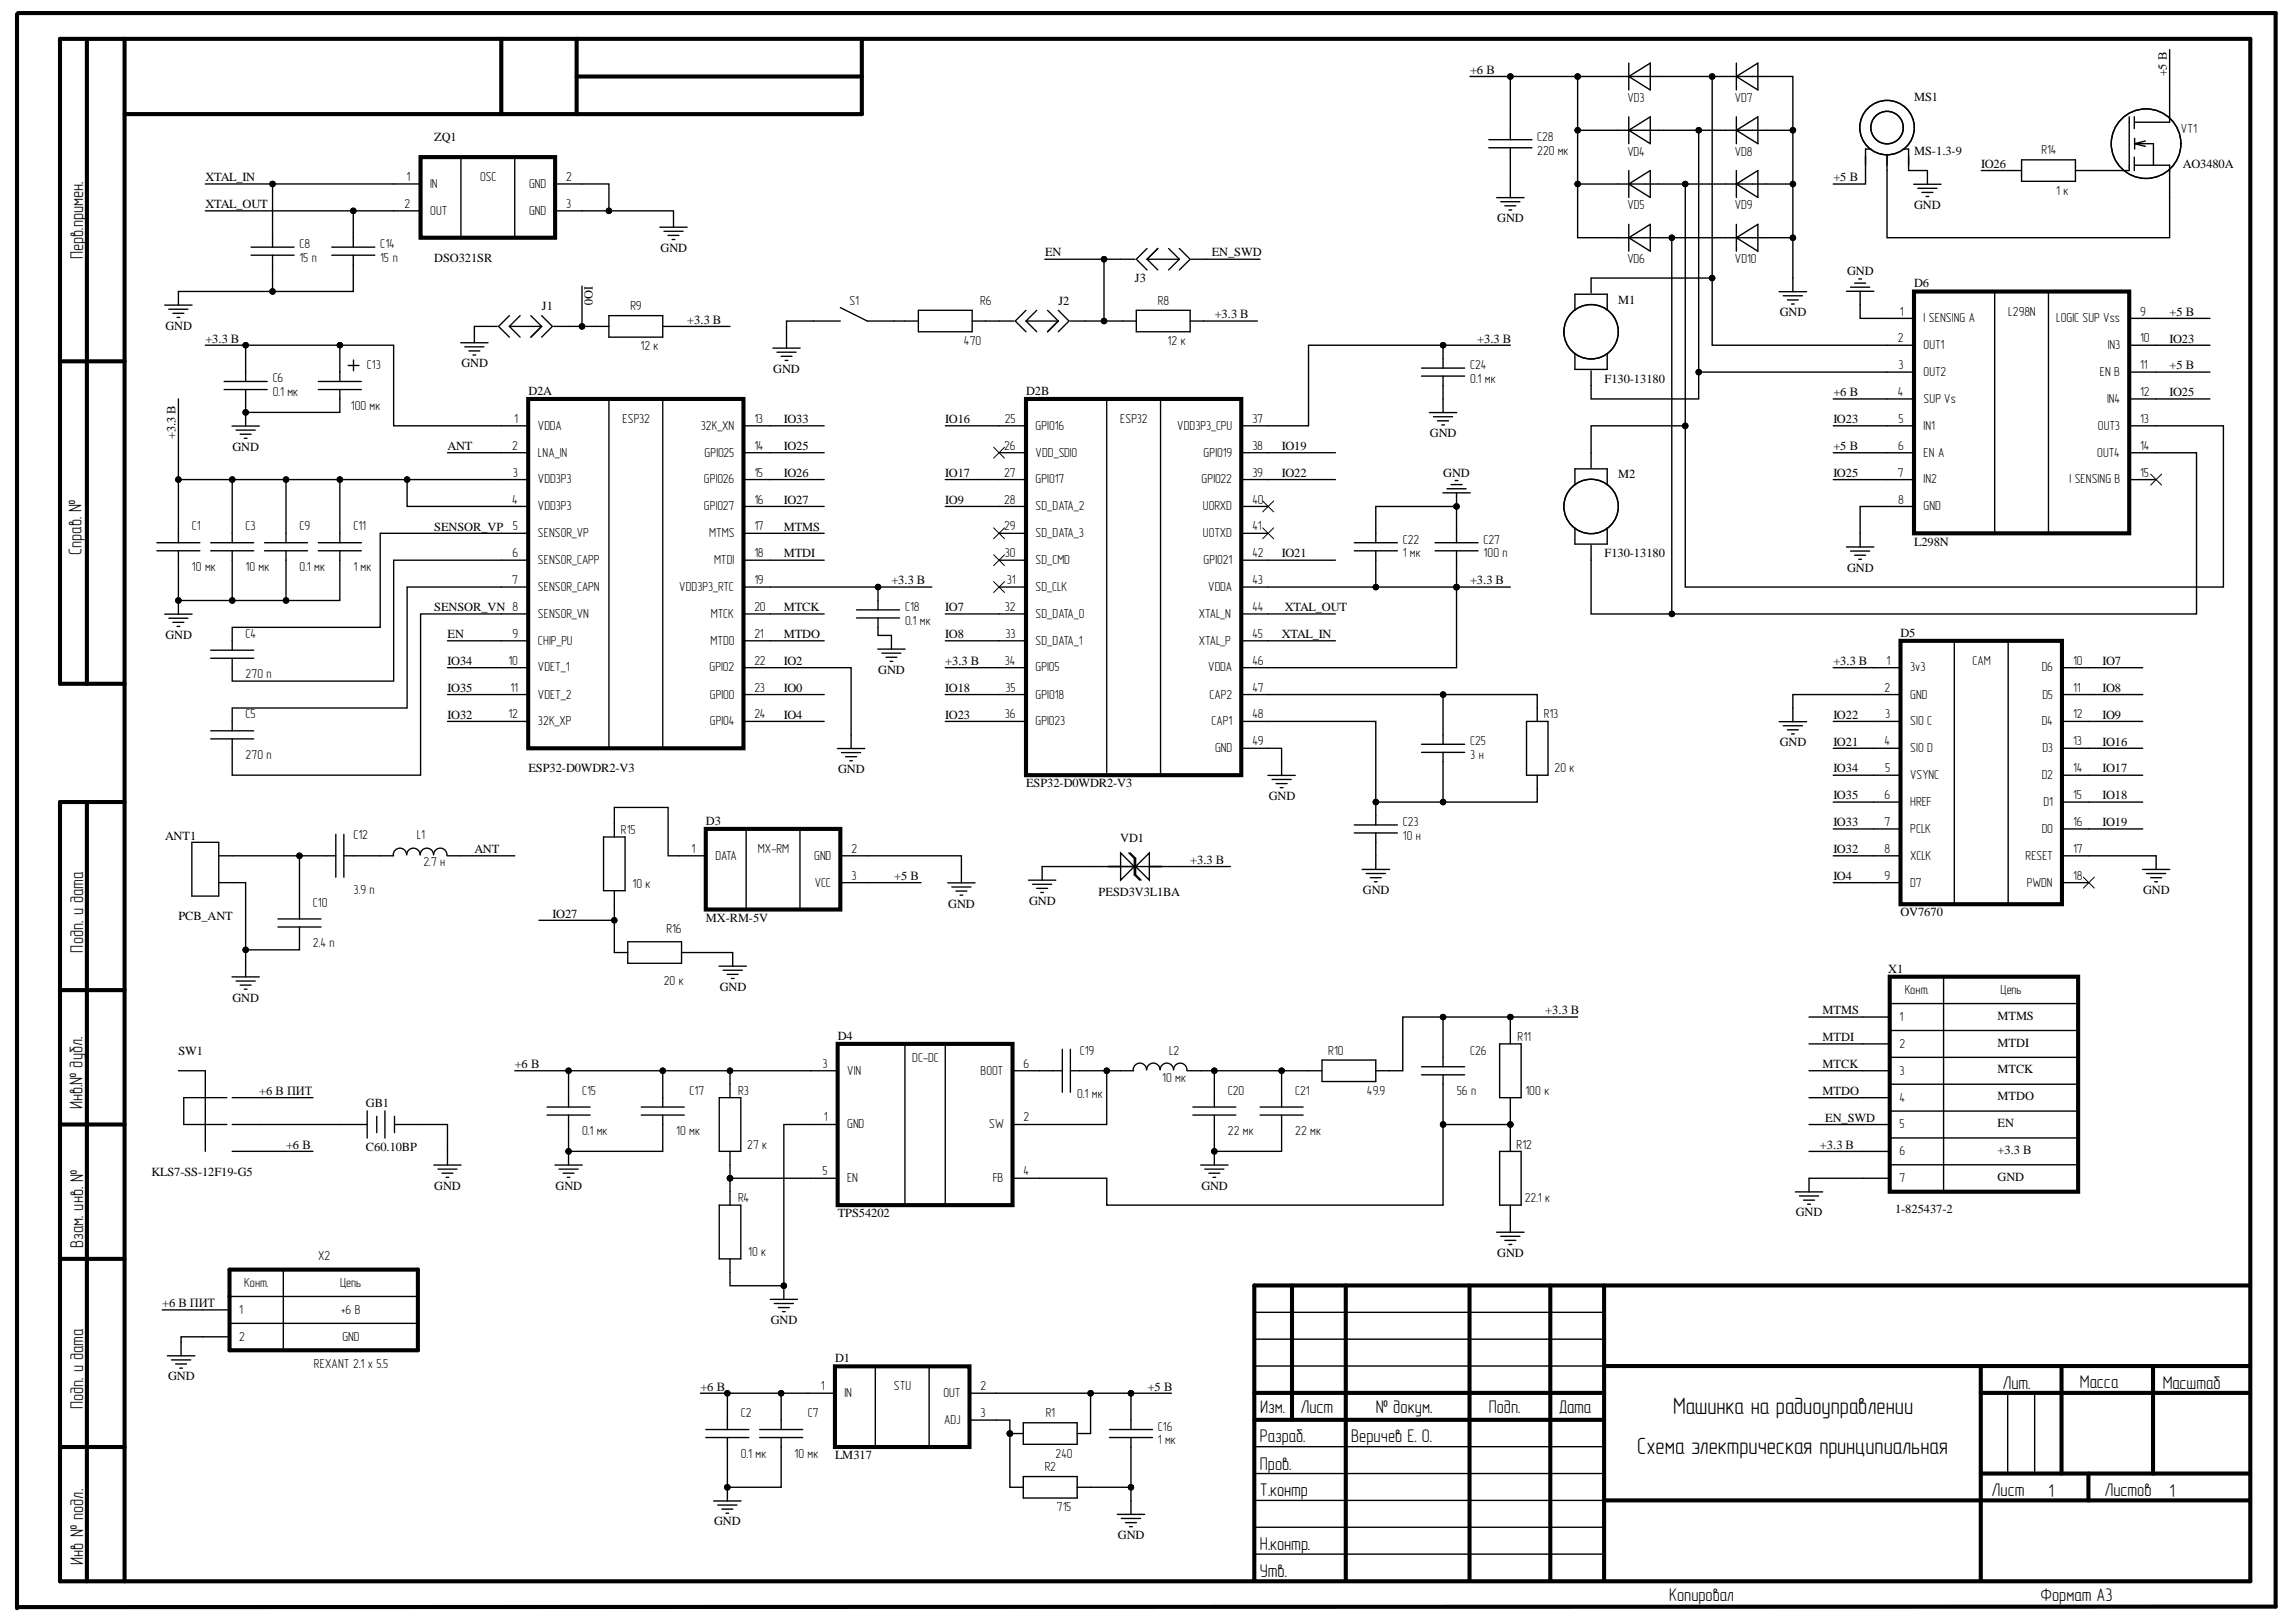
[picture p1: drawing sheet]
<svg xmlns="http://www.w3.org/2000/svg" width="297mm" height="210mm" viewBox="0 0 297 210" stroke-linecap="round" stroke-linejoin="round" font-family="sans-serif">
<defs><g id="words">
<g font-size="3">
<text x="216.5" y="182.9">Машинка на радиоуправлении</text>
<text x="211.8" y="188.2">Схема электрическая принципиальная</text>
</g>
<g font-size="2.4">
<text x="10.7" y="33.6" transform="rotate(-90 10.7 33.6)">Перв.примен.</text>
<text x="10.5" y="71.8" transform="rotate(-90 10.5 71.8)">Справ. №</text>
<text x="10.7" y="123.3" transform="rotate(-90 10.7 123.3)">Подп. и дата</text>
<text x="10.7" y="143.6" transform="rotate(-90 10.7 143.6)">Инв.№ дубл.</text>
<text x="10.7" y="161.5" transform="rotate(-90 10.7 161.5)">Взам. инв. №</text>
<text x="259.1" y="179.7">Лит.</text>
<text x="269.1" y="179.7">Масса</text>
<text x="279.8" y="179.7">Масштаб</text>
<text x="10.7" y="182.4" transform="rotate(-90 10.7 182.4)">Подп. и дата</text>
<text x="163" y="182.9">Изм.</text>
<text x="168.2" y="182.9">Лист</text>
<text x="178" y="182.9">№ докум.</text>
<text x="192.6" y="182.9">Подп.</text>
<text x="201.7" y="182.9">Дата</text>
<text x="163" y="190.2">Пров.</text>
<text x="163" y="186.7">Разраб.</text>
<text x="174.8" y="186.7">Веричев Е. О.</text>
<text x="163" y="193.6">Т.контр</text>
<text x="257.7" y="193.6">Лист</text>
<text x="265" y="193.7">1</text>
<text x="272.3" y="193.6">Листов</text>
<text x="280.7" y="193.7">1</text>
<text x="10.7" y="202.6" transform="rotate(-90 10.7 202.6)">Инв № подл.</text>
<text x="163" y="200.6">Н.контр.</text>
<text x="163" y="204.1">Утв.</text>
<text x="216" y="207.2">Копировал</text>
<text x="264" y="207.2">Формат А3</text>
</g>
<g font-size="1.7">
<text x="210.5" y="13.2">VD3</text>
<text x="224.5" y="13.2">VD7</text>
<text x="282.2" y="17.3">VT1</text>
<text x="52.6" y="23.4">1</text>
<text x="62.1" y="23.4">OSC</text>
<text x="73.2" y="23.4">2</text>
<text x="198.9" y="20">220 мк</text>
<text x="198.9" y="18.2">C28</text>
<text x="210.5" y="20.2">VD4</text>
<text x="224.5" y="20.2">VD8</text>
<text x="264.1" y="20">R14</text>
<text x="52.3" y="26.9">2</text>
<text x="55.7" y="24.3">IN</text>
<text x="55.7" y="27.8">OUT</text>
<text x="68.4" y="27.8">GND</text>
<text x="68.4" y="24.3">GND</text>
<text x="73.2" y="26.9">3</text>
<text x="210.5" y="27.1">VD5</text>
<text x="224.5" y="27.1">VD9</text>
<text x="266" y="25.2">1 к</text>
<text x="38.7" y="33.9">15 п</text>
<text x="38.7" y="32.1">C8</text>
<text x="49.2" y="33.9">15 п</text>
<text x="49.2" y="32.1">C14</text>
<text x="210.5" y="34.1">VD6</text>
<text x="224.5" y="34.1">VD10</text>
<text x="81.6" y="40.1">R9</text>
<text x="109.9" y="39.4">S1</text>
<text x="126.8" y="39.4">R6</text>
<text x="149.8" y="39.4">R8</text>
<text x="245.8" y="40.8">1</text>
<text x="248.9" y="41.7">I SENSING A</text>
<text x="259.8" y="40.8">L298N</text>
<text x="266" y="41.7">LOGIC SUP Vss</text>
<text x="276.9" y="40.8">9</text>
<text x="47.5" y="47.8">C13</text>
<text x="82.9" y="45.4">12 к</text>
<text x="124.7" y="44.7">470</text>
<text x="151.1" y="44.7">12 к</text>
<text x="190.2" y="47.8">C24</text>
<text x="245.5" y="44.3">2</text>
<text x="245.6" y="47.8">3</text>
<text x="248.9" y="45.2">OUT1</text>
<text x="272.7" y="45.2">IN3</text>
<text x="276.9" y="44.3">10</text>
<text x="276.9" y="47.8">11</text>
<text x="35.3" y="51.3">0.1 мк</text>
<text x="35.3" y="49.5">C6</text>
<text x="45.4" y="53">100 мк</text>
<text x="190.2" y="49.5">0.1 мк</text>
<text x="245.5" y="51.3">4</text>
<text x="248.9" y="48.6">OUT2</text>
<text x="248.9" y="52.1">SUP Vs</text>
<text x="271.7" y="48.6">EN B</text>
<text x="272.6" y="52.1">IN4</text>
<text x="276.9" y="51.3">12</text>
<text x="66.2" y="58.2">2</text>
<text x="66.5" y="54.7">1</text>
<text x="69.6" y="59.1">LNA_IN</text>
<text x="69.6" y="55.6">VDDA</text>
<text x="80.5" y="54.7">ESP32</text>
<text x="90.7" y="55.6">32K_XN</text>
<text x="91.2" y="59.1">GPIO25</text>
<text x="97.6" y="58.2">14</text>
<text x="97.6" y="54.7">13</text>
<text x="129.9" y="58.2">26</text>
<text x="130" y="54.7">25</text>
<text x="134" y="59.1">VDD_SDIO</text>
<text x="134" y="55.6">GPIO16</text>
<text x="144.9" y="54.7">ESP32</text>
<text x="152.3" y="55.6">VDD3P3_CPU</text>
<text x="155.7" y="59.1">GPIO19</text>
<text x="162" y="58.2">38</text>
<text x="162" y="54.7">37</text>
<text x="245.6" y="58.2">6</text>
<text x="245.6" y="54.7">5</text>
<text x="248.9" y="55.6">IN1</text>
<text x="248.9" y="59.1">EN A</text>
<text x="271.3" y="59.1">OUT4</text>
<text x="271.4" y="55.6">OUT3</text>
<text x="276.9" y="58.2">14</text>
<text x="276.9" y="54.7">13</text>
<text x="66.2" y="65.2">4</text>
<text x="66.3" y="61.7">3</text>
<text x="69.6" y="62.6">VDD3P3</text>
<text x="91.1" y="62.6">GPIO26</text>
<text x="97.6" y="61.7">15</text>
<text x="97.6" y="65.2">16</text>
<text x="129.9" y="61.7">27</text>
<text x="129.9" y="65.2">28</text>
<text x="134" y="62.6">GPIO17</text>
<text x="155.5" y="62.6">GPIO22</text>
<text x="162" y="61.7">39</text>
<text x="162" y="65.2">40</text>
<text x="245.5" y="61.7">7</text>
<text x="245.6" y="65.2">8</text>
<text x="248.9" y="62.6">IN2</text>
<text x="267.7" y="62.6">I SENSING B</text>
<text x="276.9" y="61.7">15</text>
<text x="24.8" y="68.6">C1</text>
<text x="31.8" y="68.6">C3</text>
<text x="38.7" y="68.6">C9</text>
<text x="45.7" y="68.6">C11</text>
<text x="66.3" y="68.6">5</text>
<text x="69.6" y="66.1">VDD3P3</text>
<text x="69.6" y="69.5">SENSOR_VP</text>
<text x="91.1" y="66.1">GPIO27</text>
<text x="91.8" y="69.5">MTMS</text>
<text x="97.6" y="68.6">17</text>
<text x="129.9" y="68.6">29</text>
<text x="134" y="66.1">SD_DATA_2</text>
<text x="134" y="69.5">SD_DATA_3</text>
<text x="155.6" y="66.1">U0RXD</text>
<text x="155.6" y="69.5">U0TXD</text>
<text x="162" y="68.6">41</text>
<text x="181.5" y="70.4">C22</text>
<text x="191.9" y="70.4">C27</text>
<text x="248.9" y="66.1">GND</text>
<text x="24.8" y="73.9">10 мк</text>
<text x="31.8" y="73.9">10 мк</text>
<text x="38.7" y="73.9">0.1 мк</text>
<text x="45.7" y="73.9">1 мк</text>
<text x="66.2" y="75.6">7</text>
<text x="66.3" y="72.1">6</text>
<text x="69.6" y="73">SENSOR_CAPP</text>
<text x="69.6" y="76.5">SENSOR_CAPN</text>
<text x="87.9" y="76.5">VDD3P3_RTC</text>
<text x="92.4" y="73">MTDI</text>
<text x="97.6" y="72.1">18</text>
<text x="97.6" y="75.6">19</text>
<text x="130" y="72.1">30</text>
<text x="130.2" y="75.6">31</text>
<text x="134" y="73">SD_CMD</text>
<text x="134" y="76.5">SD_CLK</text>
<text x="155.7" y="73">GPIO21</text>
<text x="156.3" y="76.5">VDDA</text>
<text x="162" y="72.1">42</text>
<text x="162" y="75.6">43</text>
<text x="181.5" y="72.1">1 мк</text>
<text x="191.9" y="72.1">100 п</text>
<text x="31.8" y="82.5">C4</text>
<text x="66.3" y="82.5">9</text>
<text x="69.6" y="80">SENSOR_VN</text>
<text x="69.6" y="83.4">CHIP_PU</text>
<text x="91.9" y="83.4">MTDO</text>
<text x="92" y="80">MTCK</text>
<text x="97.6" y="79.1">20</text>
<text x="97.6" y="82.5">21</text>
<text x="117.1" y="80.9">0.1 мк</text>
<text x="117.1" y="79.1">C18</text>
<text x="130" y="79.1">32</text>
<text x="130.1" y="82.5">33</text>
<text x="134" y="80">SD_DATA_0</text>
<text x="134" y="83.4">SD_DATA_1</text>
<text x="155.1" y="80">XTAL_N</text>
<text x="155.1" y="83.4">XTAL_P</text>
<text x="162" y="79.1">44</text>
<text x="162" y="82.5">45</text>
<text x="31.8" y="87.8">270 п</text>
<text x="65.8" y="86">10</text>
<text x="66" y="89.5">11</text>
<text x="69.6" y="86.9">VDET_1</text>
<text x="91.8" y="86.9">GPIO2</text>
<text x="97.6" y="86">22</text>
<text x="97.6" y="89.5">23</text>
<text x="130" y="86">34</text>
<text x="130.1" y="89.5">35</text>
<text x="134" y="86.9">GPIO5</text>
<text x="156.3" y="86.9">VDDA</text>
<text x="162" y="86">46</text>
<text x="162" y="89.5">47</text>
<text x="243.8" y="89.5">2</text>
<text x="244" y="86">1</text>
<text x="247.1" y="86.9">3v3</text>
<text x="255.2" y="86">CAM</text>
<text x="264.1" y="86.9">D6</text>
<text x="268.2" y="86">10</text>
<text x="268.2" y="89.5">11</text>
<text x="31.8" y="93">C5</text>
<text x="65.8" y="93">12</text>
<text x="69.6" y="90.4">VDET_2</text>
<text x="69.6" y="93.9">32K_XP</text>
<text x="91.8" y="90.4">GPIO0</text>
<text x="91.8" y="93.9">GPIO4</text>
<text x="97.6" y="93">24</text>
<text x="130" y="93">36</text>
<text x="134" y="90.4">GPIO18</text>
<text x="134" y="93.9">GPIO23</text>
<text x="156.5" y="90.4">CAP2</text>
<text x="156.7" y="93.9">CAP1</text>
<text x="162" y="93">48</text>
<text x="199.7" y="93">R13</text>
<text x="243.9" y="93">3</text>
<text x="247.1" y="90.4">GND</text>
<text x="247.1" y="93.9">SIO C</text>
<text x="264.1" y="93.9">D4</text>
<text x="264.2" y="90.4">D5</text>
<text x="268.2" y="93">12</text>
<text x="31.8" y="98.2">270 п</text>
<text x="157.2" y="97.3">GND</text>
<text x="162" y="96.4">49</text>
<text x="190.2" y="98.2">3 н</text>
<text x="190.2" y="96.4">C25</text>
<text x="201.1" y="100">20 к</text>
<text x="243.8" y="96.4">4</text>
<text x="243.9" y="100">5</text>
<text x="247.1" y="97.3">SIO D</text>
<text x="247.1" y="100.8">VSYNC</text>
<text x="264.1" y="100.8">D2</text>
<text x="264.2" y="97.3">D3</text>
<text x="268.2" y="100">14</text>
<text x="268.2" y="96.4">13</text>
<text x="80.3" y="107.9">R15</text>
<text x="181.5" y="106.9">C23</text>
<text x="243.8" y="103.4">6</text>
<text x="243.8" y="106.9">7</text>
<text x="247.1" y="104.3">HREF</text>
<text x="247.1" y="107.8">PCLK</text>
<text x="264.1" y="107.8">D0</text>
<text x="264.4" y="104.3">D1</text>
<text x="268.2" y="103.4">15</text>
<text x="268.2" y="106.9">16</text>
<text x="45.7" y="108.6">C12</text>
<text x="53.9" y="108.6">L1</text>
<text x="54.8" y="112.1">2.7 н</text>
<text x="89.5" y="110.4">1</text>
<text x="92.6" y="111.2">DATA</text>
<text x="98.1" y="110.4">MX-RM</text>
<text x="105.3" y="111.2">GND</text>
<text x="110.2" y="113.9">3</text>
<text x="110.2" y="110.4">2</text>
<text x="181.5" y="108.7">10 н</text>
<text x="243.8" y="110.4">8</text>
<text x="243.8" y="113.9">9</text>
<text x="247.1" y="111.2">XCLK</text>
<text x="262.1" y="111.2">RESET</text>
<text x="268.2" y="110.4">17</text>
<text x="268.2" y="113.9">18</text>
<text x="40.5" y="117.3">C10</text>
<text x="45.7" y="115.6">3.9 п</text>
<text x="81.8" y="114.9">10 к</text>
<text x="105.4" y="114.7">VCC</text>
<text x="247.1" y="114.7">D7</text>
<text x="262.2" y="114.7">PWDN</text>
<text x="40.5" y="122.6">2.4 п</text>
<text x="86.2" y="120.8">R16</text>
<text x="85.9" y="127.4">20 к</text>
<text x="246.4" y="128.6">Конт.</text>
<text x="258.8" y="128.6">Цепь</text>
<text x="118" y="137.4">DC-DC</text>
<text x="139.7" y="136.5">C19</text>
<text x="151.3" y="136.5">L2</text>
<text x="171.8" y="136.5">R10</text>
<text x="190.2" y="136.5">C26</text>
<text x="196.3" y="134.7">R11</text>
<text x="245.7" y="135.6">2</text>
<text x="245.7" y="132.1">1</text>
<text x="75.3" y="141.7">C15</text>
<text x="89.2" y="141.7">C17</text>
<text x="95.5" y="141.7">R3</text>
<text x="106.4" y="138.2">3</text>
<text x="109.6" y="139.1">VIN</text>
<text x="126.9" y="139.1">BOOT</text>
<text x="132.4" y="138.2">6</text>
<text x="139.3" y="142">0.1 мк</text>
<text x="150.3" y="140">10 мк</text>
<text x="158.8" y="141.7">C20</text>
<text x="167.6" y="141.7">C21</text>
<text x="176.8" y="141.7">49.9</text>
<text x="188.5" y="141.7">56 п</text>
<text x="197.3" y="141.7">100 к</text>
<text x="245.7" y="139.1">3</text>
<text x="245.7" y="142.5">4</text>
<text x="75.3" y="146.9">0.1 мк</text>
<text x="87.5" y="146.9">10 мк</text>
<text x="96.7" y="148.6">27 к</text>
<text x="106.6" y="145.1">1</text>
<text x="109.6" y="146">GND</text>
<text x="128" y="146">SW</text>
<text x="132.4" y="145.1">2</text>
<text x="158.8" y="146.9">22 мк</text>
<text x="167.6" y="146.9">22 мк</text>
<text x="196.2" y="148.6">R12</text>
<text x="245.7" y="146">5</text>
<text x="245.7" y="149.5">6</text>
<text x="95.5" y="155.6">R4</text>
<text x="106.4" y="152.1">5</text>
<text x="109.6" y="153">EN</text>
<text x="128.4" y="153">FB</text>
<text x="132.4" y="152.1">4</text>
<text x="197.3" y="155.6">22.1 к</text>
<text x="245.7" y="153">7</text>
<text x="31.6" y="166.6">Конт.</text>
<text x="41.2" y="163.1">X2</text>
<text x="44" y="166.6">Цепь</text>
<text x="96.8" y="162.6">10 к</text>
<text x="30.9" y="173.5">2</text>
<text x="30.9" y="170">1</text>
<text x="44.1" y="170">+6 В</text>
<text x="44.3" y="173.5">GND</text>
<text x="40.6" y="177">REXANT 2.1 х 5.5</text>
<text x="106.2" y="179.9">1</text>
<text x="115.7" y="179.9">STU</text>
<text x="126.9" y="179.9">2</text>
<text x="95.9" y="183.4">C2</text>
<text x="104.5" y="183.4">C7</text>
<text x="109.3" y="180.8">IN</text>
<text x="122" y="180.8">OUT</text>
<text x="122.1" y="184.3">ADJ</text>
<text x="126.9" y="183.4">3</text>
<text x="135.3" y="183.4">R1</text>
<text x="149.8" y="185.1">C16</text>
<text x="95.9" y="188.7">0.1 мк</text>
<text x="102.8" y="188.7">10 мк</text>
<text x="135.2" y="190.3">R2</text>
<text x="136.6" y="188.7">240</text>
<text x="149.8" y="186.9">1 мк</text>
<text x="136.7" y="195.6">715</text>
</g>
<g font-size="1.6">
<text x="190.2" y="9.6">+6 В</text>
<text x="280.3" y="9.9" transform="rotate(-90 280.3 9.9)">+5 В</text>
<text x="247.6" y="13">MS1</text>
<text x="26.6" y="23.5">XTAL_IN</text>
<text x="56.2" y="18.2">ZQ1</text>
<text x="237.2" y="23.5">+5 В</text>
<text x="247.6" y="20">MS-1.3-9</text>
<text x="256.3" y="21.7">IO26</text>
<text x="282.4" y="21.7">AO3480A</text>
<text x="26.6" y="26.9">XTAL_OUT</text>
<text x="193.7" y="28.7">GND</text>
<text x="247.6" y="27">GND</text>
<text x="56.2" y="33.9">DSO321SR</text>
<text x="85.5" y="32.6">GND</text>
<text x="135.2" y="33.2">EN</text>
<text x="156.8" y="33.2">EN_SWD</text>
<text x="239" y="35.5">GND</text>
<text x="70.1" y="40.2">J1</text>
<text x="75.6" y="37" transform="rotate(90 75.6 37)">IO0</text>
<text x="88.9" y="41.9">+3.3 В</text>
<text x="136.9" y="39.4">J2</text>
<text x="146.8" y="36.5">J3</text>
<text x="157.2" y="41.2">+3.3 В</text>
<text x="209.4" y="39.3">M1</text>
<text x="230.3" y="40.9">GND</text>
<text x="247.6" y="37.2">D6</text>
<text x="280.7" y="40.8">+5 В</text>
<text x="21.4" y="42.6">GND</text>
<text x="26.6" y="44.3">+3.3 В</text>
<text x="59.7" y="47.6">GND</text>
<text x="191.1" y="44.3">+3.3 В</text>
<text x="280.7" y="47.8">+5 В</text>
<text x="280.7" y="44.3">IO23</text>
<text x="68.4" y="51.1">D2A</text>
<text x="100" y="48.2">GND</text>
<text x="132.7" y="51.1">D2B</text>
<text x="207.6" y="49.5">F130-13180</text>
<text x="237.2" y="51.3">+6 В</text>
<text x="280.7" y="51.3">IO25</text>
<text x="22.7" y="56.8" transform="rotate(-90 22.7 56.8)">+3.3 В</text>
<text x="30.1" y="58.3">GND</text>
<text x="57.9" y="58.2">ANT</text>
<text x="101.4" y="54.7">IO33</text>
<text x="101.4" y="58.2">IO25</text>
<text x="122.3" y="54.7">IO16</text>
<text x="165.8" y="58.2">IO19</text>
<text x="185" y="56.6">GND</text>
<text x="237.2" y="58.2">+5 В</text>
<text x="237.2" y="54.7">IO23</text>
<text x="101.4" y="65.2">IO27</text>
<text x="101.4" y="61.7">IO26</text>
<text x="122.3" y="61.7">IO17</text>
<text x="122.3" y="65.2">IO9</text>
<text x="165.8" y="61.7">IO22</text>
<text x="186.7" y="61.7">GND</text>
<text x="209.4" y="61.9">M2</text>
<text x="237.2" y="61.7">IO25</text>
<text x="56.2" y="68.7">SENSOR_VP</text>
<text x="101.4" y="68.7">MTMS</text>
<text x="247.6" y="70.6">L298N</text>
<text x="101.4" y="72.1">MTDI</text>
<text x="115.3" y="75.6">+3.3 В</text>
<text x="165.8" y="72.1">IO21</text>
<text x="190.2" y="75.6">+3.3 В</text>
<text x="207.6" y="72.1">F130-13180</text>
<text x="239" y="74">GND</text>
<text x="21.4" y="82.7">GND</text>
<text x="56.2" y="79.1">SENSOR_VN 8</text>
<text x="57.9" y="82.6">EN</text>
<text x="101.4" y="79.1">MTCK</text>
<text x="101.4" y="82.6">MTDO</text>
<text x="122.3" y="82.6">IO8</text>
<text x="122.3" y="79.1">IO7</text>
<text x="165.8" y="82.6">XTAL_IN</text>
<text x="166.2" y="79.1">XTAL_OUT</text>
<text x="245.9" y="82.4">D5</text>
<text x="57.9" y="86">IO34</text>
<text x="57.9" y="89.5">IO35</text>
<text x="101.4" y="86">IO2</text>
<text x="101.4" y="89.5">IO0</text>
<text x="113.6" y="87.2">GND</text>
<text x="122.3" y="86">+3.3 В</text>
<text x="122.3" y="89.5">IO18</text>
<text x="237.2" y="86">+3.3 В</text>
<text x="272" y="86">IO7</text>
<text x="272" y="89.5">IO8</text>
<text x="57.9" y="93">IO32</text>
<text x="101.4" y="93">IO4</text>
<text x="122.3" y="93">IO23</text>
<text x="237.2" y="93">IO22</text>
<text x="272" y="93">IO9</text>
<text x="68.4" y="100">ESP32-D0WDR2-V3</text>
<text x="108.4" y="100">GND</text>
<text x="132.7" y="101.9">ESP32-D0WDR2-V3</text>
<text x="230.3" y="96.6">GND</text>
<text x="237.2" y="96.5">IO21</text>
<text x="237.2" y="100">IO34</text>
<text x="272" y="100">IO17</text>
<text x="272" y="96.5">IO16</text>
<text x="91.3" y="106.8">D3</text>
<text x="164.1" y="103.5">GND</text>
<text x="237.2" y="103.4">IO35</text>
<text x="237.2" y="106.9">IO33</text>
<text x="272" y="106.9">IO19</text>
<text x="272" y="103.4">IO18</text>
<text x="21.4" y="108.7">ANT1</text>
<text x="61.4" y="110.4">ANT</text>
<text x="115.7" y="113.9">+5 В</text>
<text x="144.9" y="109">VD1</text>
<text x="154" y="111.8">+3.3 В</text>
<text x="237.2" y="110.4">IO32</text>
<text x="237.2" y="113.9">IO4</text>
<text x="23.1" y="119.1">PCB_ANT</text>
<text x="71.5" y="118.8">IO27</text>
<text x="91.3" y="119.3">MX-RM-5V</text>
<text x="122.7" y="117.4">GND</text>
<text x="133.1" y="117.1">GND</text>
<text x="142.1" y="116">PESD3V3L1BA</text>
<text x="176.3" y="115.7">GND</text>
<text x="245.9" y="118.6">OV7670</text>
<text x="277.3" y="115.7">GND</text>
<text x="244.3" y="125.9">X1</text>
<text x="30.1" y="129.6">GND</text>
<text x="93.1" y="128.2">GND</text>
<text x="199.9" y="131.3">+3.3 В</text>
<text x="235.8" y="131.3">MTMS</text>
<text x="258.4" y="131.9">MTMS</text>
<text x="23.1" y="136.5">SW1</text>
<text x="108.4" y="134.6">D4</text>
<text x="235.8" y="134.7">MTDI</text>
<text x="258.4" y="135.4">MTDI</text>
<text x="33.5" y="141.7">+6 В ПИТ</text>
<text x="47.3" y="143.2">GB1</text>
<text x="66.6" y="138.2">+6 В</text>
<text x="235.8" y="138.2">MTCK</text>
<text x="235.8" y="141.7">MTDO</text>
<text x="258.4" y="142.4">MTDO</text>
<text x="258.4" y="138.9">MTCK</text>
<text x="37" y="148.6">+6 В</text>
<text x="47.3" y="148.9">C60.10BP</text>
<text x="235.5" y="148.6">+3.3 В</text>
<text x="236.1" y="145.2">EN_SWD</text>
<text x="258.4" y="149.4">+3.3 В</text>
<text x="258.4" y="145.8">EN</text>
<text x="19.6" y="152.1">KLS7-SS-12F19-G5</text>
<text x="56.2" y="154">GND</text>
<text x="71.9" y="154">GND</text>
<text x="155.4" y="154">GND</text>
<text x="258.4" y="152.8">GND</text>
<text x="108.4" y="157.6">TPS54202</text>
<text x="232.3" y="157.4">GND</text>
<text x="245.2" y="157">1-825437-2</text>
<text x="193.7" y="162.6">GND</text>
<text x="21" y="169.2">+6 В ПИТ</text>
<text x="99.7" y="171.3">GND</text>
<text x="21.7" y="178.6">GND</text>
<text x="90.6" y="179.9">+6 В</text>
<text x="108" y="176.3">D1</text>
<text x="148.5" y="179.9">+5 В</text>
<text x="108" y="188.8">LM317</text>
<text x="92.4" y="197.4">GND</text>
<text x="144.6" y="199.1">GND</text>
</g>
</g></defs>
<g fill="none" stroke="#000" stroke-width=".53">
<path d="M2.2 1.8v206.3M2.3 1.7h292.1v206.2l-292.1 .1M11.2 5v83.5M16.1 5v199.6M64.9 5v9.8M74.6 5v9.8M74.6 9.9h36.9M111.5 5v9.8h-95.4M54.4 20.3h17.4v10.5h-17.4zM7.8 46.8h8.3M68.3 51.6h27.9v45.2h-27.9zM132.7 51.6h27.9v48.7h-27.9z"/>
<path d="M16.1 88.5h-8.3v-83.5h283.3v199.6h-283.3v-100.8h8.3M11.2 103.8v100.8M7.8 128.1h8.3M7.8 145.5h8.3M7.8 162.9h8.3M167.1 166.4v17.3M174.1 166.4v38.2M190.1 166.4v38.2M200.6 166.4v38.2M207.5 166.4v38.2M207.5 176.8h83.6M256.3 176.8v27.8"/>
<path d="M266.7 176.8v13.9M278.5 176.8v13.9M291.1 166.4h-128.8v38.2M7.8 187.3h8.3M162.3 183.7h45.2M162.3 180.3h45.2M207.5 194.2h83.6M256.3 190.7h34.8M256.3 180.3h34.8M270.2 190.7v3.5"/>
</g>
<g fill="none" stroke="#000" stroke-width=".18">
<path d="M21.3 39.5h3.5M23.1 37.7v1.8M32.5 32h5.5M32.5 33h5.5M35.3 30.8v1.2M35.3 33v1.2M42.9 32h5.6M42.9 33h5.6M45.7 30.8v1.2M45.7 33v1.2M50.9 27.3h3.5M50.9 23.8h3.5"/>
<path d="M59.6 20.3v10.5M66.6 20.3v10.5M71.8 27.3h3.5M71.8 23.8h3.5M21.8 40h2.5M22.4 40.5h1.4M22.9 41.1h.4M29 49.4h5.6M29 50.4h5.6M30 55.1h3.5M30.5 55.7h2.5M31.1 56.2h1.4"/>
<path d="M31.6 56.7h.4M31.8 48.2v1.2M31.8 50.4v1.2M31.8 53.4v1.7M64.9 58.6h3.4M64.9 55.1h3.4M183.9 47.6h5.6M183.9 48.7h5.6M184.9 53.4h3.6M185.5 53.9h2.4M186 54.5h1.4M186.5 55h.4"/>
<path d="M186.7 46.4v1.2M186.7 48.7v1.2M186.7 51.6v1.8M20.3 70.2h5.6M20.3 71.3h5.6M21.3 79.5h3.5M23.1 69v1.2M23.1 71.3v1.2M23.1 77.7v1.8M27.3 70.2h5.5M27.3 71.3h5.5M30 69v1.2"/>
<path d="M30 71.3v1.2M34.2 70.2h5.6M34.2 71.3h5.6M37 69v1.2M37 71.3v1.2M41.2 70.2h5.5M41.2 71.3h5.5M44 69v1.2M44 71.3v1.2M64.9 62.1h3.4M64.9 65.5h3.4M64.9 69h3.4"/>
<path d="M64.9 72.5h3.4M64.9 76h3.4M64.9 79.4h3.4M21.8 80h2.5M22.4 80.5h1.4M22.9 81.1h.4M27.3 84.1h5.5M27.3 85.2h5.5M30 82.9v1.2M64.9 82.9h3.4M162.3 176.8h45.2M162.3 173.3h45.2"/>
<path d="M162.3 169.8h45.2M162.3 197.6h45.2M162.3 194.2h45.2M162.3 190.7h45.2M162.3 187.2h45.2M259.7 180.3v10.4M263.2 180.3v10.4M162.3 201.1h45.2"/>
</g>
<g fill="none" stroke="#000" stroke-width=".17">
<path d="M85.4 29.4h3.5M85.9 29.9h2.5M86.4 30.5h1.4M87 31h.3M87.1 27.6v1.8M78.8 51.6v45.2M85.7 51.6v45.2M96.2 58.6h3.5M96.2 55.1h3.5M129.3 58.6h3.4M129.3 55.1h3.4M143.2 51.6v48.7"/>
<path d="M150.1 51.6v48.7M160.6 58.6h3.5M160.6 55.1h3.5M96.2 62.1h3.5M96.2 65.5h3.5M96.2 69h3.5M96.2 72.5h3.5M96.2 76h3.5M96.2 79.5h3.5M110.8 78.9h5.6M110.8 80h5.6M113.6 77.7v1.2"/>
<path d="M113.6 80v1.2M129.3 62.1h3.4M129.3 65.5h3.4M129.3 69h3.4M129.3 72.5h3.4M129.3 76h3.4M129.3 79.5h3.4M160.6 62.1h3.5M160.6 65.5h3.5M160.6 69h3.5M160.6 72.5h3.5M160.6 76h3.5"/>
<path d="M160.6 79.5h3.5M27.3 94.6h5.5M27.3 95.6h5.5M30 85.2v1.2M30 93.4v1.2M30 95.6v1.2M64.9 86.4h3.4M64.9 89.9h3.4M64.9 93.4h3.4M96.2 86.4h3.5M96.2 89.9h3.5M96.2 93.4h3.5"/>
<path d="M96.2 82.9h3.5M113.6 84h3.5M114.1 84.5h2.5M114.6 85.1h1.4M115.2 85.6h.3M115.3 82.2v1.8M129.3 86.4h3.4M129.3 89.9h3.4M129.3 93.4h3.4M129.3 82.9h3.4M160.6 86.4h3.5M160.6 89.9h3.5"/>
<path d="M160.6 93.4h3.5M160.6 82.9h3.5M160.6 96.8h3.5M165.8 98.6v1.7M24.8 109h3.5v7h-3.5zM28.3 110.7h1.7M28.3 114.2h1.7M36 118.9h5.5M36 120h5.5M38.7 117.7v1.2M38.7 120v1.2M42.2 110.7h1.2"/>
<path d="M43.4 108v5.5M44.5 110.7h1.2M44.5 108v5.5M49.2 110.7h1.7M52.6 110.6a.86 .86 0 0 0-.9-.8 .86 .86 0 0 0-.8 .9M52.6 110.6a.87 .87 0 0 1 .9-.8 .87 .87 0 0 1 .8 .8M54.4 110.6a.87 .87 0 0 1 .8-.8 .87 .87 0 0 1 .9 .8 .87 .87 0 0 1 .9-.8 .87 .87 0 0 1 .8 .9M57.9 110.7h1.7M141.4 112.1h3.6M146.7 112.1h3.6M164 100.3h3.6M164.6 100.9h2.4"/>
<path d="M165.1 101.4h1.4M165.6 101.9h.4M30 126.4h3.6M30.5 127h2.5M31.1 127.5h1.4M31.6 128h.4M31.8 124.7v1.7"/>
</g>
<g fill="#000">
<circle cx="31.8" cy="53.4" r=".35"/>
<circle cx="23.1" cy="77.7" r=".35"/>
</g>
<g fill="none" stroke="#000" stroke-width=".13">
<circle cx="31.8" cy="53.4" r=".35"/>
<circle cx="23.1" cy="77.7" r=".35"/>
</g>
<path d="M145 110.4l1.7 1.7-1.7 1.8z" fill="#fff"/>
<path d="M143.4 112.1h3.5M145 110.4l1.7 1.7-1.7 1.8zM146 110.4l.7 .7v2.1l.8 .7M148.7 112.1h3.5" fill="none" stroke="#000" stroke-width=".17"/>
<path d="M146.9 112.1l1.8-1.7v3.5z" fill="#fff"/>
<g fill="none" stroke="#000" stroke-width=".17">
<path d="M75.3 23.8h3.5v3.5h8.3v.3M108.7 39.8l3.5 1.7h6.6M135.2 33.5h7.6M146.8 33.5h-4v8M148.4 33.5h4.2M148.4 33.5l1.4 1.4M148.4 32.2l-1.4 1.3 1.4 1.4M149.8 32.2l-1.4 1.3M151.2 32.2l1.4 1.3M152.6 32.2l1.4 1.3-1.4 1.4M152.6 33.5l-1.4 1.4M154.1 33.5h8.9"/>
<path d="M85.7 42.2h8.7M99.7 58.6h6.9M99.7 55.1h6.9M100 45h3.5M100.5 45.6h2.5M101 46.1h1.5M101.6 46.6h.3M108.7 41.5h-6.9v3.5M118.8 40.2h7v2.7h-7zM122.3 55.1h7M125.8 41.5h5.4M132.7 41.5h4.2"/>
<path d="M132.7 40.2l-1.4 1.3 1.4 1.4M132.7 41.5l1.4 1.4M134.1 40.2l-1.4 1.3M135.5 40.2l1.4 1.3M136.9 41.5l-1.4 1.4M136.9 40.2l1.4 1.3-1.4 1.4M138.5 41.5h8.5M147 40.2h7v2.7h-7zM154 41.5h8.7M164.1 58.6h8.7M64.9 79.5h-10.5v20.8h-24.4v-3.5M64.9 76h-12.2v15.6h-22.7v1.8"/>
<path d="M64.9 72.5h-14v15.6h-20.9v-1.7M99.7 76h20.9M99.7 79.5h6.9M99.7 72.5h6.9M99.7 69h6.9M99.7 65.5h6.9M99.7 62.1h6.9M113.6 76v1.7M122.3 79.5h7M122.3 65.5h7M122.3 62.1h7M164.1 79.5h8.7"/>
<path d="M164.1 72.5h8.7M164.1 62.1h8.7M57.9 93.4h7M57.9 89.9h7M57.9 86.4h7M99.7 86.4h10.4v10.5M99.7 93.4h6.9M99.7 89.9h6.9M99.7 82.9h6.9M108.3 96.9h3.6M108.9 97.4h2.4M109.4 97.9h1.4"/>
<path d="M109.9 98.5h.4M113.6 81.2v1h1.7M122.3 93.4h7M122.3 89.9h7M122.3 86.4h7M122.3 82.9h7M164.1 96.8h1.7v1.8M164.1 82.9h8.7M30 114.2h1.8v10.5M30 110.7h12.2M38.7 110.7v7M45.7 110.7h3.5"/>
<path d="M59.6 110.7h7M78.1 108.3h2.8v7h-2.8zM79.5 115.3v3.8h-9.8M79.5 108.3v-3.8h6.9v6.2h4.9M79.5 119.1v4.2h1.7M96.5 107.3v10.4M103.5 107.3v10.4M108.7 110.7h15.7v3.6M108.7 114.2h10.5M122.6 114.3h3.5M123.1 114.8h2.5M123.7 115.3h1.4"/>
<path d="M124.2 115.8h.4M133.1 113.9h3.5M133.6 114.4h2.5M134.1 115h1.4M134.6 115.5h.4M141.4 112.1h-6.6v1.8M143.4 112.1h6.9M146.2 110.4l.7 .7v2.1l.7 .7M146.9 112.1l1.8-1.7v3.5zM152.2 112.1h7M23.1 138.6h3.5v10.4M38.7 121.2v1.7h-6.9"/>
<path d="M66.6 138.6h7M81.2 121.9h7v2.8h-7zM85.7 138.6v4.7M88.2 123.3h6.6v1.7M93 125h3.6M93.6 125.6h2.4M94.1 126.1h1.4M94.4 138.6v3.4M94.6 126.6h.4M108.4 138.6h-34.8v4.7M117.1 135.1v20.9M122.3 135.1v20.9"/>
<path d="M131 138.6h6.4M137.4 135.8v5.5M138.5 138.6h4.7v6.9h-12.2M138.5 135.8v5.5M143.2 138.6h3.5M148.3 138.4a.86 .86 0 0 0-.9-.8 .86 .86 0 0 0-.8 .9M148.3 138.4a.87 .87 0 0 1 .9-.8 .87 .87 0 0 1 .9 .8 .87 .87 0 0 1 .8-.8 .87 .87 0 0 1 .9 .8 .87 .87 0 0 1 .9-.8 .87 .87 0 0 1 .8 1M153.6 138.6h17.4M157.1 138.6v4.7M165.8 138.6v4.7M171 137.2v2.8M29.3 142h-5.5v3.5h5.5"/>
<path d="M30 145.5h17.5M30 142h10.5M30 149h10.5M47.5 143.8v3.5M48.7 144.5v2.1M49.8 143.8v3.5M51 145.5h6.9v5.3M51 144.5v2.1M56.1 150.8h3.6M56.7 151.3h2.4M57.2 151.8h1.4M57.7 152.4h.4"/>
<path d="M70.8 143.3h5.5M70.8 144.3h5.5M71.8 150.8h3.5M72.3 151.3h2.5M72.9 151.8h1.4M73.4 152.4h.3M73.6 144.3v4.7h12.1v-4.7M73.6 149v1.8M83 143.3h5.5M83 144.3h5.5M93 142h2.8v7h-2.8zM93 156h2.8v6.9h-2.8z"/>
<path d="M94.4 152.5h14M94.4 149v7M108.4 145.5h-7v20.9h-7v-3.5M131 152.5h3.5M154.3 143.3h5.6M154.3 144.3h5.6M155.3 150.8h3.6M155.9 151.3h2.4M156.4 151.8h1.4M156.9 152.4h.4M157.1 144.3v4.7h8.7v-4.7M157.1 149v1.8"/>
<path d="M163 143.3h5.6M163 144.3h5.6M21 169.5h8.7M29.7 167.8h24.4M29.7 171.3h24.4M99.6 168.2h3.6M100.2 168.7h2.4M100.7 169.2h1.4M101.2 169.7h.4M101.4 166.4v1.8"/>
</g>
<g fill="none" stroke="#000" stroke-width=".18">
<path d="M190.2 9.9h13.9M192.6 18.1h5.6M192.6 19.1h5.6M195.4 9.9v8.2M195.4 19.1v6.5M204.1 16.9h27.8M210.7 9.9l2.8-1.7v3.4zM210.7 16.9l2.8-1.8v3.5zM210.7 8.2v3.4M210.7 15.1v3.5M219.8 16.9v34.7h-14v-3.6M221.5 9.9v34.8h26.1"/>
<path d="M224.6 9.9l2.8-1.7v3.4zM224.6 16.9l2.8-1.8v3.5zM224.6 8.2v3.4M224.6 15.1v3.5M242 19.3h-.7v4.5h-4.1M244.1 20v10.8h36.6v-9.4h-4.5M246.2 19.3h.7v2.8h2.5v1.7M275.5 15.1v7h-7M276.1 15.1v1.5M276.2 18.6l1.3 .3M276.2 18.6h2.4v2.8M276.2 17.9v1.4"/>
<path d="M277.5 18.2l-1.3 .4M280.7 6.4v9.4h-4.5M26.6 23.8h8.7M26.6 27.3h19.1M35.3 34.2v3.5M45.7 34.2v3.5h-22.6M50.9 23.8h-15.6v7M50.9 27.3h-5.2v3.5M75.3 27.3h3.5M75.3 37v5.2M193.6 25.6h3.6M194.2 26.1h2.4"/>
<path d="M194.7 26.6h1.4M195.2 27.2h.4M204.1 23.8h27.8M210.7 23.8l2.8-1.7v3.5zM210.7 30.8l2.8-1.8v3.5zM210.7 22.1v3.5M210.7 29v3.5M216.3 30.8v48.7h67.9v-20.9h-8.7M218 23.8v52.2h69.6v-20.9h-12.1M221.5 36h-15.7v1.9M224.6 23.8l2.8-1.7v3.5zM224.6 30.8l2.8-1.8v3.5z"/>
<path d="M224.6 22.1v3.5M224.6 29v3.5M230.2 37.7h3.5M230.7 38.3h2.5M231.2 38.8h1.5M231.8 39.3h.3M231.9 30.8h-27.8v-20.9h27.8v27.8M238.9 37.7h3.5M239.4 37.2h2.5M239.9 36.6h1.5M240.5 36.1h.3M240.6 37.7v3.5h7"/>
<path d="M247.6 23.8h3.5M248.1 24.4h2.5M248.6 24.9h1.5M249.2 25.4h.3M256.3 22.1h5.2M258.1 37.7v31.3M261.5 20.7h7v2.8h-7zM265 37.7v31.3M276.1 20.3v1.8M23.1 51.6v10.5h20.9v6.9M26.6 44.7h24.3v10.4h14M31.8 44.7v3.5"/>
<path d="M41.2 49.4h5.5M41.2 50.4h5.5M44 50.4v3h-12.2v-1.8M44 44.7v4.7M45 47.3h1.4M45.7 46.6v1.4M57.9 58.6h7M59.6 44.4h3.5M60.1 44.9h2.5M60.7 45.4h1.4M61.2 45.9h.3M64.3 42.2h-2.9v2.2"/>
<path d="M65.9 40.8l-1.4 1.4 1.4 1.4M65.9 42.2l1.4 1.4M65.9 42.2h4.2M67.3 40.8l-1.4 1.4M68.7 40.8l1.4 1.4M70.1 42.2l-1.4 1.4M70.1 40.8l1.4 1.4-1.4 1.4M71.6 42.2h7.2M78.8 40.8h6.9v2.8h-6.9zM186.7 44.7v1.7M186.7 49.9v1.7M195.4 44.7h-26.1v10.4h-5.2"/>
<path d="M203.8 40.2v-2.1h4.1v2.1M203.8 45.7v2.1h4.1v-2.1M218 55.1h-12.2v5.4M219.8 48.2h27.8M237.2 58.6h10.4M237.2 55.1h10.4M237.2 51.6h10.4M275.5 44.7h10.4M275.5 41.2h10.4M275.5 48.2h10.4M275.5 51.6h10.4M23.1 72.5v5.2h20.9v-5.2"/>
<path d="M23.1 62.1v6.9M30 62.1v6.9M30 72.5v5.2M37 62.1v6.9M37 72.5v5.2M44 62.1h8.7M64.9 69h-15.7v12.2h-19.2v1.7M64.9 62.1h-12.2v3.4h12.2M164.1 76h24.3v10.4h-24.3M175.2 70.2h5.6M175.2 71.3h5.6M178 70.2v-4.7h10.4v4.7"/>
<path d="M178 71.3v4.7M185.7 70.2h5.5M185.7 71.3h5.5M186.7 63.8h3.5M187.2 63.3h2.5M187.7 62.7h1.4M188.3 62.2h.3M188.4 63.8v1.7M188.4 71.3v4.7h7M203.8 62.8v-2.1h4.1v2.1M203.8 68.3v2.1h4.1v-2.1M205.8 70.6v8.9h10.5"/>
<path d="M237.2 62.1h10.4M238.9 70.8h3.5M239.4 71.3h2.5M239.9 71.8h1.5M240.5 72.4h.3M247.6 65.5h-7v5.3M275.5 62.1h3.4M57.9 82.9h7M164.1 93.4h13.9v10.4h8.7v-6.4M164.1 89.9h22.6v6.4M183.9 96.3h5.6M183.9 97.4h5.6"/>
<path d="M186.7 89.9h12.2v3.5M197.5 93.4h2.8v6.9h-2.8zM230.2 93.4h3.5M230.7 93.9h2.5M231.2 94.4h1.5M231.8 95h.3M237.2 93.4h8.7M237.2 86.4h8.7M237.2 96.8h8.7M245.9 89.9h-14v3.5M252.8 82.9v34.1M259.8 82.9v34.1"/>
<path d="M266.8 93.4h10.4M266.8 89.9h10.4M266.8 86.4h10.4M266.8 96.8h10.4M175.2 106.8h5.6M175.2 107.8h5.6M176.2 112.5h3.6M176.8 113h2.4M177.3 113.6h1.4M177.8 114.1h.4M178 103.8v3M178 107.8v4.7"/>
<path d="M198.9 100.3v3.5h-12.2M237.2 100.3h8.7M237.2 103.8h8.7M237.2 107.3h8.7M237.2 110.7h8.7M237.2 114.2h8.7M266.8 100.3h10.4M266.8 103.8h10.4M266.8 107.3h10.4M266.8 110.7h12.1v1.8M266.8 114.2h3.4M277.2 112.5h3.5"/>
<path d="M277.7 113h2.5M278.2 113.6h1.5M278.8 114.1h.3M171 137.2h7v2.8h-7M183.9 138h5.6M183.9 139.1h5.6M186.7 131.6h-5.2v7h-3.5M186.7 139.1v6.4h8.7M194 135.1h2.8v7h-2.8zM195.4 135.1v-3.5h-8.7v6.4M195.4 131.6h8.7M234 135.1h10.5"/>
<path d="M234 138.6h10.5M234 131.6h10.5M244.5 133.4h24.4M244.5 129.9h24.4M244.5 136.8h24.4M251.4 126.4v27.8M186.7 145.5v10.5h-43.5v-3.5h-8.7M193.6 159.5h3.6M194 149h2.8v7h-2.8zM194.2 160h2.4M195.4 142.1v6.9M195.4 156v3.5"/>
<path d="M232.3 154.2h3.5M232.8 154.8h2.5M233.3 155.3h1.4M233.9 155.8h.3M234 142.1h10.5M234 149h10.5M234 145.5h10.5M244.5 140.3h24.4M244.5 143.8h24.4M244.5 152.5h-10.5v1.7M244.5 147.3h24.4M244.5 150.7h24.4"/>
<path d="M21.7 175.5h3.5M22.2 176h2.5M22.7 176.5h1.4M23.3 177.1h.3M29.7 173h-6.3v2.5M36.7 164.3v10.4M113.2 176.8v10.5M120.2 176.8v10.5M194.7 160.5h1.4M195.2 161h.4M90.6 180.3h3.5v4.7M91.3 185h5.6"/>
<path d="M91.3 186h5.6M92.3 194.2h3.6M92.9 194.8h2.4M93.4 195.3h1.4M93.9 195.8h.4M94.1 186v6.5h7v-6.5M94.1 180.3h13.9M94.1 192.5v1.7M98.3 185h5.5M98.3 186h5.5M101.1 180.3v4.7M125.4 183.8h5.3v8.7h1.7"/>
<path d="M125.4 180.3h15.7v5.2h-1.7M130.7 185.5h1.7M132.4 184.1h7v2.8h-7zM132.4 191.1h7v2.8h-7zM139.4 192.5h6.9M141.1 180.3h10.4M143.5 185h5.6M143.5 186h5.6M144.5 196h3.6M145.1 196.5h2.5M145.6 197h1.4M146.1 197.6h.4"/>
<path d="M146.3 186v10M146.3 180.3v4.7"/>
<circle cx="244.1" cy="16.5" r="3.5"/>
<circle cx="244.1" cy="16.5" r="2.1"/>
<circle cx="277.6" cy="18.6" r="4.5"/>
<circle cx="205.8" cy="42.9" r="3.5"/>
<circle cx="205.8" cy="65.5" r="3.5"/>
</g>
<g fill="none" stroke="#000" stroke-width=".13">
<path d="M128.5 57.9l1.5 1.4M130 57.9l-1.5 1.4M128.5 68.3l1.5 1.4M128.5 71.8l1.5 1.4M128.5 75.3l1.5 1.4M130 68.3l-1.5 1.4M130 71.8l-1.5 1.4M130 75.3l-1.5 1.4M163.4 64.8l1.4 1.4M163.4 68.3l1.4 1.4M164.8 64.8l-1.4 1.4M164.8 68.3l-1.4 1.4"/>
<path d="M278.2 61.4l1.5 1.4M279.7 61.4l-1.5 1.4M269.5 113.5l1.4 1.4M270.9 113.5l-1.4 1.4"/>
<circle cx="195.4" cy="9.9" r=".35"/>
<circle cx="204.1" cy="16.9" r=".35"/>
<circle cx="204.1" cy="9.9" r=".35"/>
<circle cx="219.8" cy="16.9" r=".35"/>
<circle cx="221.5" cy="9.9" r=".35"/>
<circle cx="231.9" cy="16.9" r=".35"/>
<circle cx="35.3" cy="23.8" r=".35"/>
<circle cx="35.3" cy="37.7" r=".35"/>
<circle cx="45.7" cy="27.3" r=".35"/>
<circle cx="78.8" cy="27.3" r=".35"/>
<circle cx="142.8" cy="33.5" r=".35"/>
<circle cx="204.1" cy="23.8" r=".35"/>
<circle cx="216.3" cy="30.8" r=".35"/>
<circle cx="218" cy="23.8" r=".35"/>
<circle cx="221.5" cy="36" r=".35"/>
<circle cx="231.9" cy="23.8" r=".35"/>
<circle cx="231.9" cy="30.8" r=".35"/>
<circle cx="31.8" cy="44.7" r=".35"/>
<circle cx="31.8" cy="53.4" r=".35"/>
<circle cx="44" cy="44.7" r=".35"/>
<circle cx="75.3" cy="42.2" r=".35"/>
<circle cx="142.8" cy="41.5" r=".35"/>
<circle cx="186.7" cy="44.7" r=".35"/>
<circle cx="218" cy="55.1" r=".35"/>
<circle cx="219.8" cy="48.2" r=".35"/>
<circle cx="23.1" cy="62.1" r=".35"/>
<circle cx="23.1" cy="77.7" r=".35"/>
<circle cx="30" cy="62.1" r=".35"/>
<circle cx="30" cy="77.7" r=".35"/>
<circle cx="37" cy="62.1" r=".35"/>
<circle cx="37" cy="77.7" r=".35"/>
<circle cx="44" cy="62.1" r=".35"/>
<circle cx="52.7" cy="62.1" r=".35"/>
<circle cx="113.6" cy="76" r=".35"/>
<circle cx="178" cy="76" r=".35"/>
<circle cx="188.4" cy="76" r=".35"/>
<circle cx="188.4" cy="65.5" r=".35"/>
<circle cx="216.3" cy="79.5" r=".35"/>
<circle cx="186.7" cy="89.9" r=".35"/>
<circle cx="38.7" cy="110.7" r=".35"/>
<circle cx="79.5" cy="119.1" r=".35"/>
<circle cx="178" cy="103.8" r=".35"/>
<circle cx="186.7" cy="103.8" r=".35"/>
<circle cx="31.8" cy="122.9" r=".35"/>
<circle cx="73.6" cy="138.6" r=".35"/>
<circle cx="85.7" cy="138.6" r=".35"/>
<circle cx="94.4" cy="138.6" r=".35"/>
<circle cx="143.2" cy="138.6" r=".35"/>
<circle cx="157.1" cy="138.6" r=".35"/>
<circle cx="165.8" cy="138.6" r=".35"/>
<circle cx="186.7" cy="131.6" r=".35"/>
<circle cx="195.4" cy="131.6" r=".35"/>
<circle cx="73.6" cy="149" r=".35"/>
<circle cx="94.4" cy="152.5" r=".35"/>
<circle cx="157.1" cy="149" r=".35"/>
<circle cx="186.7" cy="145.5" r=".35"/>
<circle cx="195.4" cy="145.5" r=".35"/>
<circle cx="101.4" cy="166.4" r=".35"/>
<circle cx="94.1" cy="180.3" r=".35"/>
<circle cx="94.1" cy="192.5" r=".35"/>
<circle cx="101.1" cy="180.3" r=".35"/>
<circle cx="130.6" cy="185.5" r=".35"/>
<circle cx="141.1" cy="180.3" r=".35"/>
<circle cx="146.3" cy="180.3" r=".35"/>
<circle cx="146.3" cy="192.5" r=".35"/>
</g>
<g fill="#000">
<circle cx="195.4" cy="9.9" r=".35"/>
<circle cx="204.1" cy="16.9" r=".35"/>
<circle cx="204.1" cy="9.9" r=".35"/>
<circle cx="219.8" cy="16.9" r=".35"/>
<circle cx="221.5" cy="9.9" r=".35"/>
<circle cx="231.9" cy="16.9" r=".35"/>
<circle cx="35.3" cy="23.8" r=".35"/>
<circle cx="35.3" cy="37.7" r=".35"/>
<circle cx="45.7" cy="27.3" r=".35"/>
<circle cx="78.8" cy="27.3" r=".35"/>
<circle cx="142.8" cy="33.5" r=".35"/>
<circle cx="204.1" cy="23.8" r=".35"/>
<circle cx="216.3" cy="30.8" r=".35"/>
<circle cx="218" cy="23.8" r=".35"/>
<circle cx="221.5" cy="36" r=".35"/>
<circle cx="231.9" cy="23.8" r=".35"/>
<circle cx="231.9" cy="30.8" r=".35"/>
<circle cx="31.8" cy="44.7" r=".35"/>
<circle cx="31.8" cy="53.4" r=".35"/>
<circle cx="44" cy="44.7" r=".35"/>
<circle cx="75.3" cy="42.2" r=".35"/>
<circle cx="142.8" cy="41.5" r=".35"/>
<circle cx="186.7" cy="44.7" r=".35"/>
<circle cx="218" cy="55.1" r=".35"/>
<circle cx="219.8" cy="48.2" r=".35"/>
<circle cx="23.1" cy="62.1" r=".35"/>
<circle cx="23.1" cy="77.7" r=".35"/>
<circle cx="30" cy="62.1" r=".35"/>
<circle cx="30" cy="77.7" r=".35"/>
<circle cx="37" cy="62.1" r=".35"/>
<circle cx="37" cy="77.7" r=".35"/>
<circle cx="44" cy="62.1" r=".35"/>
<circle cx="52.7" cy="62.1" r=".35"/>
<circle cx="113.6" cy="76" r=".35"/>
<circle cx="178" cy="76" r=".35"/>
<circle cx="188.4" cy="76" r=".35"/>
<circle cx="188.4" cy="65.5" r=".35"/>
<circle cx="216.3" cy="79.5" r=".35"/>
<circle cx="186.7" cy="89.9" r=".35"/>
<circle cx="38.7" cy="110.7" r=".35"/>
<circle cx="79.5" cy="119.1" r=".35"/>
<circle cx="178" cy="103.8" r=".35"/>
<circle cx="186.7" cy="103.8" r=".35"/>
<circle cx="31.8" cy="122.9" r=".35"/>
<circle cx="73.6" cy="138.6" r=".35"/>
<circle cx="85.7" cy="138.6" r=".35"/>
<circle cx="94.4" cy="138.6" r=".35"/>
<circle cx="143.2" cy="138.6" r=".35"/>
<circle cx="157.1" cy="138.6" r=".35"/>
<circle cx="165.8" cy="138.6" r=".35"/>
<circle cx="186.7" cy="131.6" r=".35"/>
<circle cx="195.4" cy="131.6" r=".35"/>
<circle cx="73.6" cy="149" r=".35"/>
<circle cx="94.4" cy="152.5" r=".35"/>
<circle cx="157.1" cy="149" r=".35"/>
<circle cx="186.7" cy="145.5" r=".35"/>
<circle cx="195.4" cy="145.5" r=".35"/>
<circle cx="101.4" cy="166.4" r=".35"/>
<circle cx="94.1" cy="180.3" r=".35"/>
<circle cx="94.1" cy="192.5" r=".35"/>
<circle cx="101.1" cy="180.3" r=".35"/>
<circle cx="130.6" cy="185.5" r=".35"/>
<circle cx="141.1" cy="180.3" r=".35"/>
<circle cx="146.3" cy="180.3" r=".35"/>
<circle cx="146.3" cy="192.5" r=".35"/>
</g>
<path d="M247.6 37.7h27.9v31.3h-27.9zM245.9 82.9h20.9v34.1h-20.9zM91.3 107.3h17.4v10.4h-17.4zM108.4 135.1h22.6v20.9h-22.6zM244.5 126.4h24.4v27.8h-24.4zM29.7 164.3h24.4v10.4h-24.4zM108 176.8h17.4v10.5h-17.4z" fill="none" stroke="#000" stroke-width=".53"/>
<use href="#words"/>
</svg>
